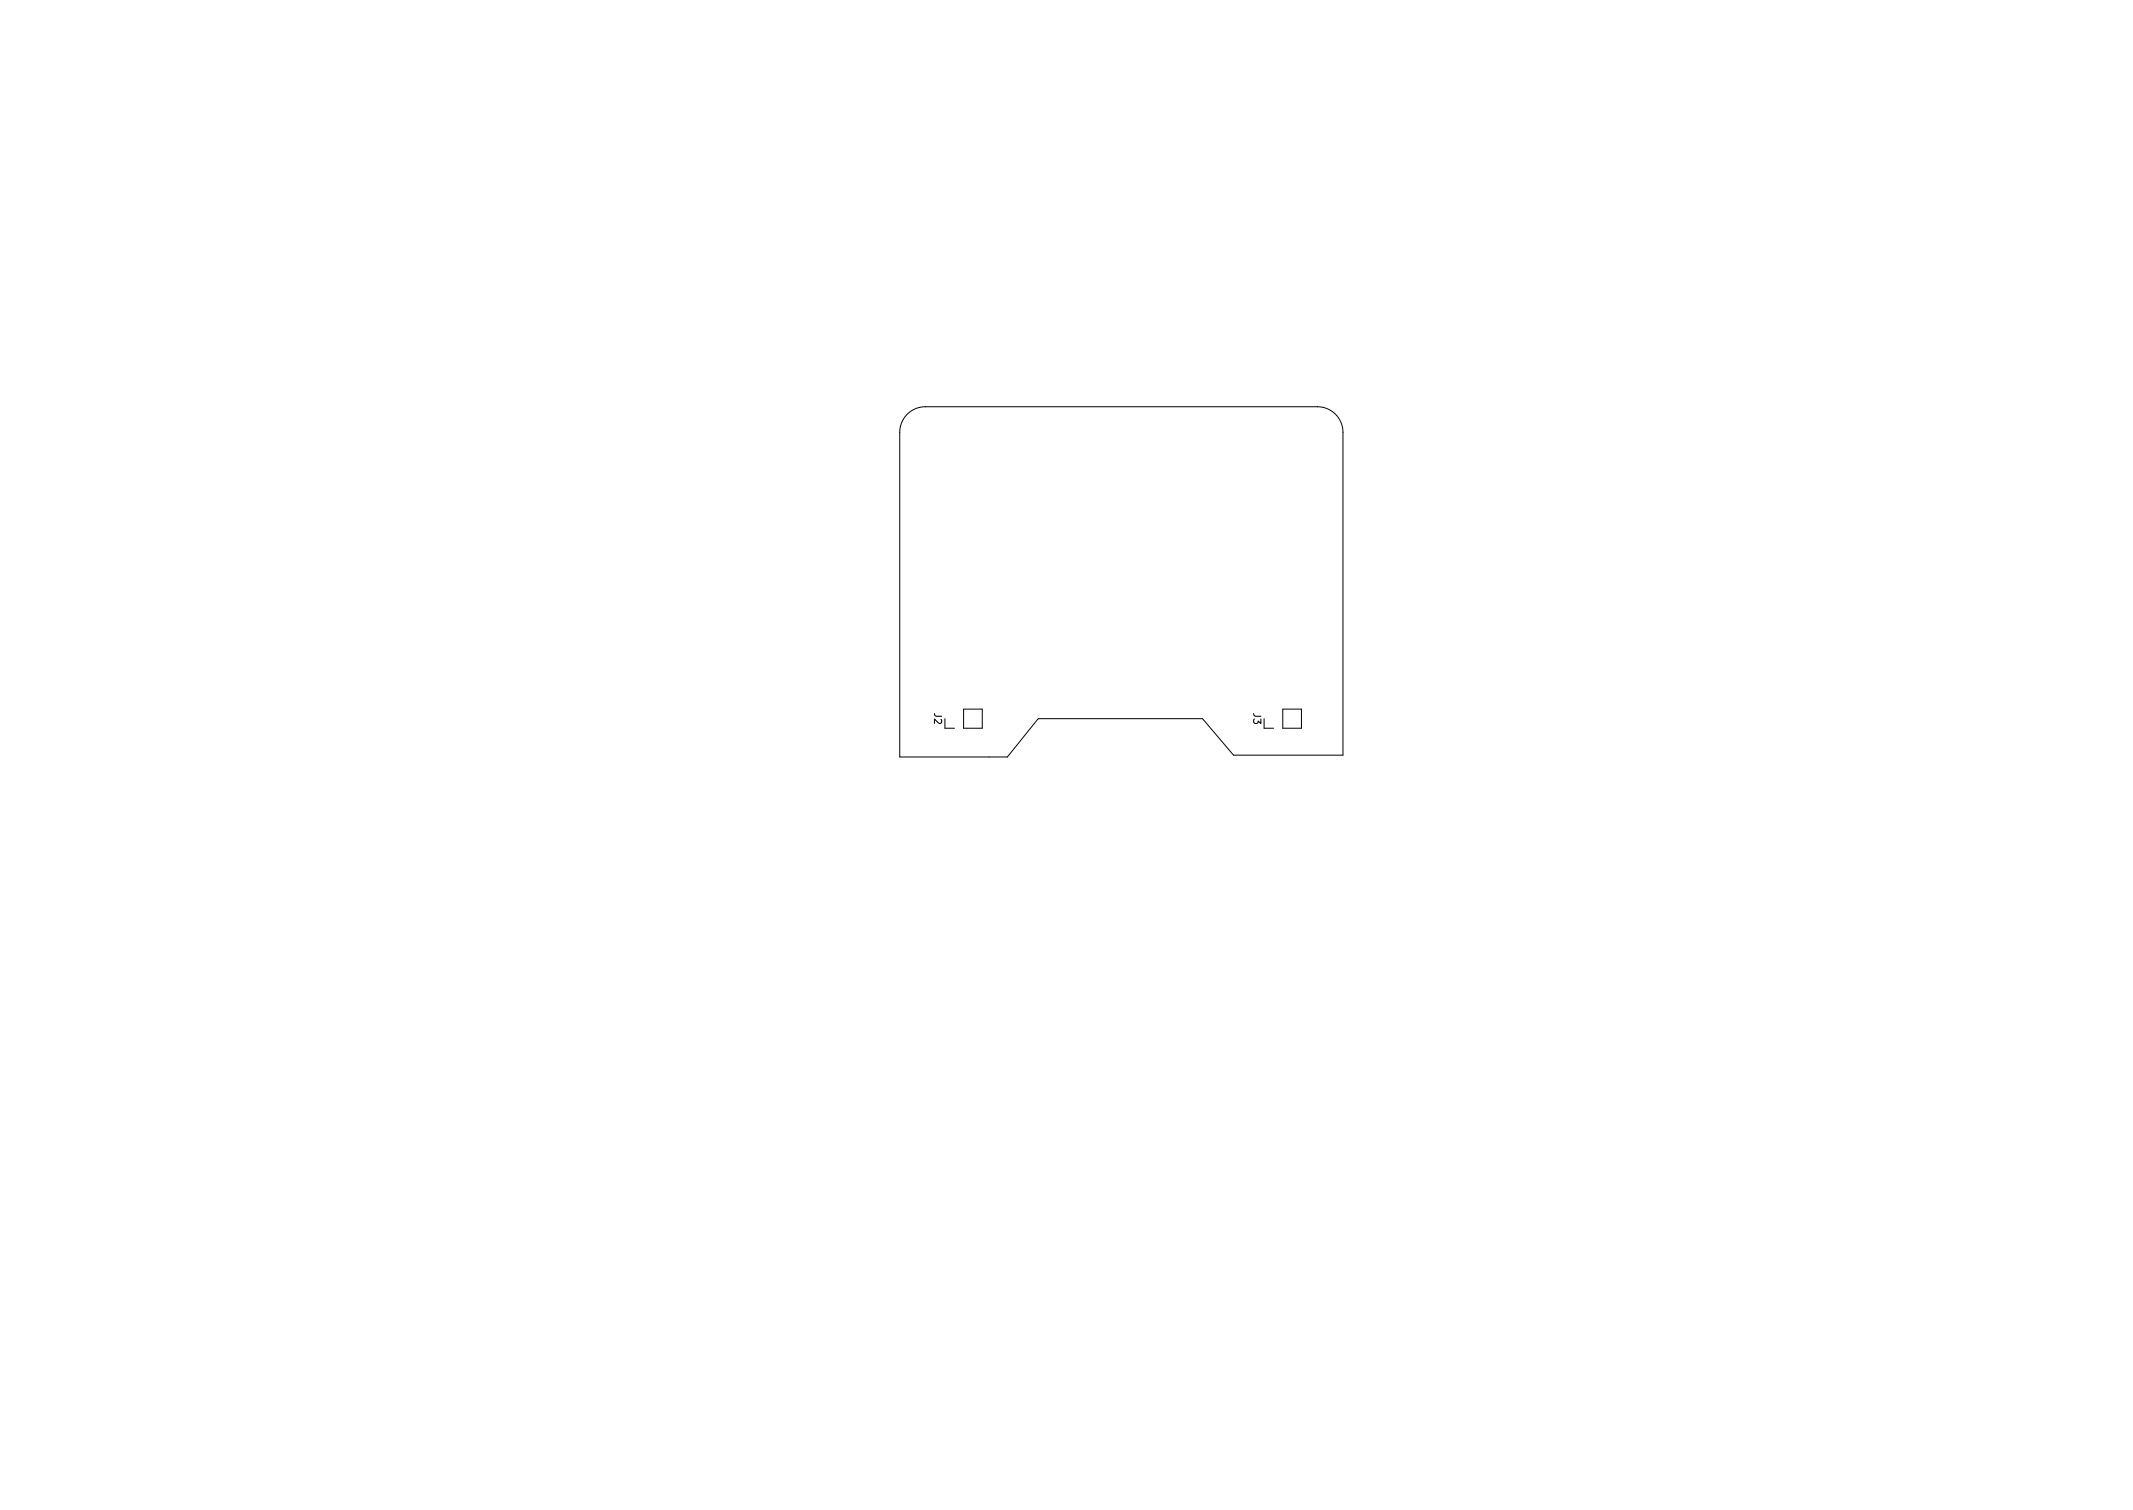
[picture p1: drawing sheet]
<svg xmlns="http://www.w3.org/2000/svg" width="297mm" height="210mm" viewBox="0 0 297 210" stroke-linecap="round" stroke-linejoin="round" font-family="sans-serif">
<defs><g id="words">
<g font-size="1.4">
<text x="130.1" y="99.3" transform="rotate(90 130.1 99.3)">J2</text>
<text x="174.5" y="99.3" transform="rotate(90 174.5 99.3)">J3</text>
</g>
</g></defs>
<path d="M126.3 57.7a3.6 3.6 0 0 1 2.6-1.1h54.6a3.6 3.6 0 0 1 3.5 3.6v45h-15.2l-4.3-5.1h-22.9l-4.3 5.3h-15v-45.2a3.6 3.6 0 0 1 1-2.5zM134.2 98.7h2.6v2.7h-2.6zM178.6 98.7h2.6v2.7h-2.6zM131.6 100.1v1.3h1.3M176 100.1v1.3h1.4" fill="none" stroke="#000" stroke-width=".14"/>
<use href="#words"/>
</svg>
